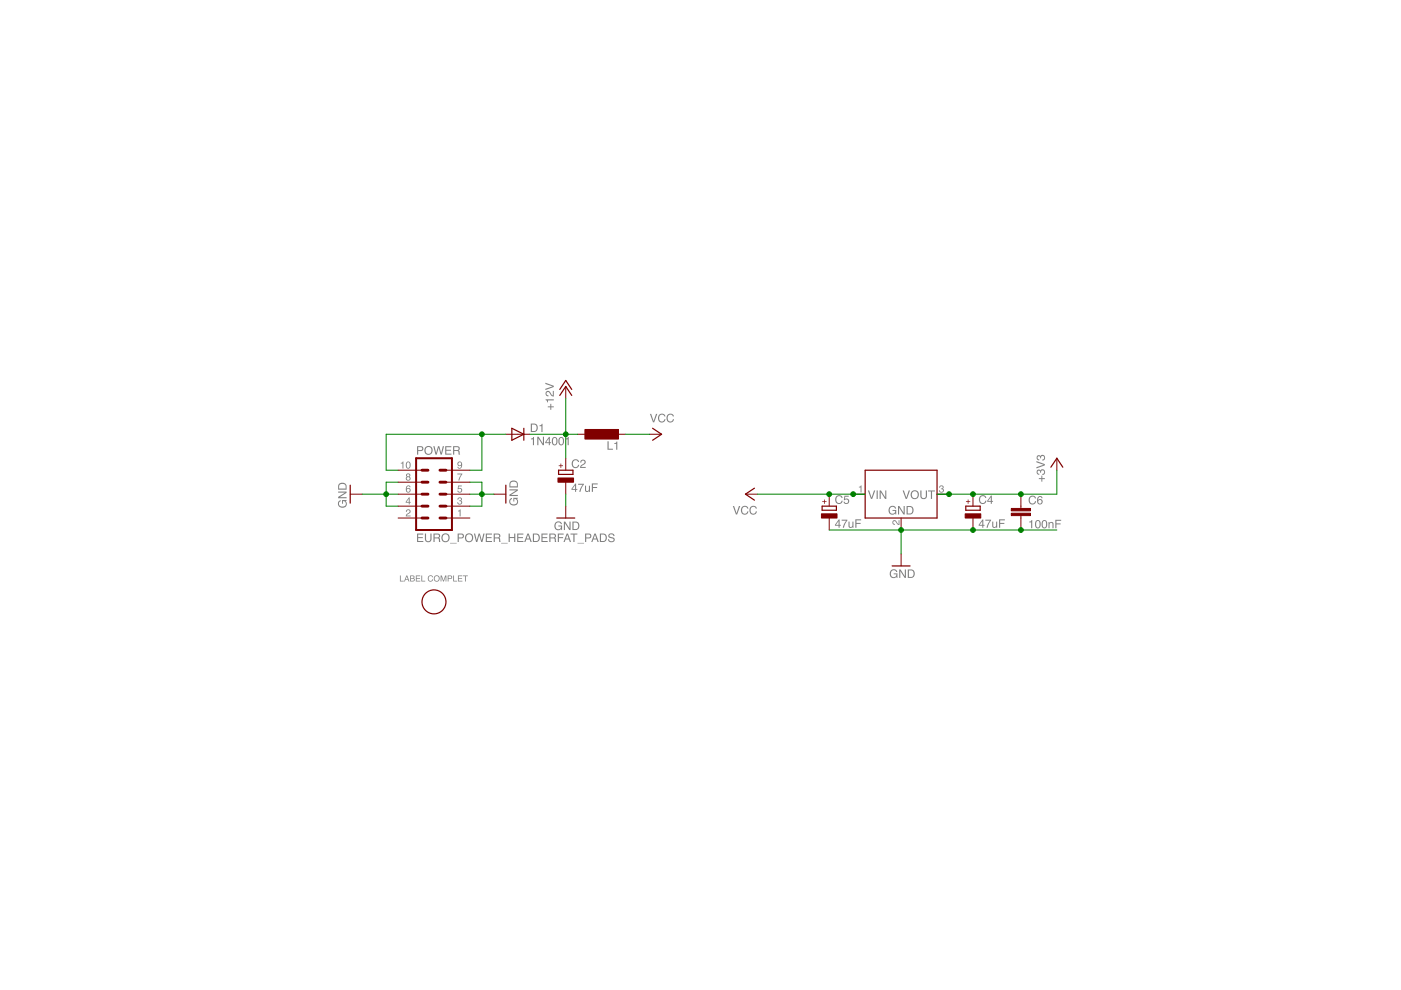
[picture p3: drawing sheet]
<svg xmlns="http://www.w3.org/2000/svg" width="297mm" height="210mm" viewBox="0 0 297 210" stroke-linecap="round" stroke-linejoin="round" font-family="sans-serif">
<g fill="#808080">
<path d="M184 104h.3l.5 1.5 .5-1.5h.3l-.7 1.8h-.2zM185.9 104h.2v1.8h-.2zM186.5 104h.3l.9 1.4v-1.4h.2v1.8h-.3l-.9-1.5v1.5h-.2z" fill-rule="evenodd"/>
<path d="M191.4 104h.2l.6 1.5 .5-1.5h.2l-.6 1.8h-.3zM193.1 104.9a.93 .93 0 0 1 1.8 0 .93 .93 0 0 1-1.8 0zM193.5 104.3a.68 .68 0 0 0 0 1.1 .68 .68 0 0 0 1-.2 .67 .67 0 0 0-.1-.9 .67 .67 0 0 0-.9 0zM195.1 104h.3v1.1a.46 .46 0 0 0 .4 .5 .46 .46 0 0 0 .5-.5v-1.1h.2v1a.72 .72 0 0 1-.7 .8 .72 .72 0 0 1-.7-.8zM196.8 104h1.4v.2h-.6v1.6h-.2v-1.6h-.6z" fill-rule="evenodd"/>
<path d="M188.6 107.5a.8 .8 0 0 1 1.4 .3h-.2a.65 .65 0 0 0-1-.2 .65 .65 0 0 0-.1 1 .57 .57 0 0 0 .7 .3 .57 .57 0 0 0 .4-.6h-.6v-.2h.8v1h-.1l-.1-.2a.88 .88 0 0 1-1.2 0 .88 .88 0 0 1-.1-1.2zM190.4 107.3h.3l.9 1.4v-1.4h.2v1.8h-.3l-.9-1.5v1.5h-.2zM192.5 107.5v1.4h.4a.7 .7 0 0 0 .5-.7 .7 .7 0 0 0-.5-.7zM192.2 107.3h.7a.91 .91 0 0 1 .8 .9 .91 .91 0 0 1-.8 .9h-.7z" fill-rule="evenodd"/>
<path d="M84.8 122h.2v1.1h.6v.2h-.8zM86.2 122.2l-.2 .6h.4zM86.2 122h.1l.5 1.3h-.2l-.1-.4h-.5l-.2 .4h-.1zM87.1 122.2v.4h.3a.21 .21 0 0 0 .3-.2 .21 .21 0 0 0-.3-.2zM87.1 122.7v.4h.6l-.1-.4zM87 122l.8 .1 .1 .3-.2 .2 .2 .3-.2 .4h-.7zM88.2 122h.9v.2h-.8v.4h.7v.1h-.7v.4h.8v.2h-.9zM89.3 122h.2v1.1h.7v.2h-.9zM90.8 122.2l.7-.2 .3 .4-.3-.2a.47 .47 0 0 0-.6 .5 .47 .47 0 0 0 .7 .3l.1-.2h.1a.63 .63 0 0 1-.9 .4 .63 .63 0 0 1-.1-1zM92 122.7a.66 .66 0 0 1 1.3 0 .66 .66 0 0 1-1.3 0zM92.2 122.6a.48 .48 0 0 0 .9 0 .48 .48 0 0 0-.9 0zM93.4 122h.3l.3 1.1 .4-1.1h.2v1.3h-.1v-1.1l-.4 1.1h-.2l-.3-1.1v1.1h-.2zM94.9 122h.6a.37 .37 0 0 1 .4 .4 .37 .37 0 0 1-.4 .4h-.4v.5h-.2zM95.1 122.2v.4h.3a.22 .22 0 0 0 .3-.2 .22 .22 0 0 0-.3-.2zM96.1 122h.2v1.1h.6v.2h-.8zM97.1 122h.9v.2h-.7v.4h.7v.1h-.7v.4h.7v.2h-.9zM98.2 122h1v.2h-.4v1.1h-.2v-1.1h-.4z" fill-rule="evenodd"/>
<path d="M88.4 113.1h1.3v.2h-1v.6h1v.2h-1v.6h1.1v.2h-1.4zM90.1 113.1h.2v1.1a.46 .46 0 0 0 .5 .6 .46 .46 0 0 0 .5-.6v-1.1h.2v1a.72 .72 0 0 1-.7 .9 .72 .72 0 0 1-.7-.9zM92.1 113.3v.6h.6a.31 .31 0 0 0 .4-.2 .31 .31 0 0 0-.4-.4zM91.9 113.1h.8a.49 .49 0 0 1 .6 .3 .49 .49 0 0 1-.2 .6l.2 .2 .1 .7h-.3l-.1-.6-.3-.2h-.6v.8h-.2zM93.6 114a.93 .93 0 0 1 1.8 0 .93 .93 0 0 1-1.8 0zM94 113.5a.68 .68 0 0 0 0 1 .68 .68 0 0 0 1-.1 .67 .67 0 0 0-.1-.9 .67 .67 0 0 0-.9 0zM95.4 115.1h1.4v.1h-1.4zM97 113.1h.8a.52 .52 0 0 1 .6 .5 .52 .52 0 0 1-.6 .6h-.5v.7h-.3zM97.3 113.3v.7h.5a.31 .31 0 0 0 .3-.4 .31 .31 0 0 0-.3-.3zM98.6 114a.93 .93 0 0 1 1.8 0 .93 .93 0 0 1-1.8 0zM99 113.5a.68 .68 0 0 0 0 1 .68 .68 0 0 0 1-.1 .67 .67 0 0 0-.1-.9 .67 .67 0 0 0-.9 0zM100.5 113.1h.2l.4 1.5 .4-1.5h.2l.4 1.5 .4-1.5h.2l-.4 1.8h-.3l-.4-1.5-.4 1.5h-.3zM103 113.1h1.3v.2h-1.1v.6h1v.2h-1v.6h1.1v.2h-1.3zM104.9 113.3v.6h.6a.31 .31 0 0 0 .3-.2 .31 .31 0 0 0-.3-.4zM104.7 113.1h.8a.49 .49 0 0 1 .6 .3 .49 .49 0 0 1-.3 .6l.2 .2 .2 .7h-.3l-.1-.6-.3-.2h-.6v.8h-.2zM106.3 115.1h1.3v.1h-1.3zM107.8 113.1h.3v.8h.9v-.8h.3v1.8h-.3v-.8h-.9v.8h-.3zM109.7 113.1h1.3v.2h-1.1v.6h1v.2h-1v.6h1.1v.2h-1.3zM111.9 113.4l-.2 .8h.5zM111.8 113.1h.3l.6 1.8h-.2l-.2-.5h-.7l-.2 .5h-.3zM113.2 113.3v1.4h.5a.7 .7 0 0 0 .5-.7 .7 .7 0 0 0-.5-.7zM113 113.1h.7a.91 .91 0 0 1 .8 .9 .91 .91 0 0 1-.8 .9h-.7zM114.8 113.1h1.3v.2h-1.1v.6h1v.2h-1v.6h1.1v.2h-1.3zM116.7 113.3v.6h.6a.31 .31 0 0 0 .3-.2 .31 .31 0 0 0-.3-.4zM116.5 113.1h.8a.49 .49 0 0 1 .6 .3 .49 .49 0 0 1-.3 .6l.2 .2 .2 .7h-.3l-.1-.6-.3-.2h-.6v.8h-.2zM118.3 113.1h1.2v.2h-1v.6h.9v.2h-.9v.8h-.2zM120.3 113.4l-.3 .8h.5zM120.1 113.1h.3l.7 1.8h-.3l-.2-.5h-.7l-.2 .5h-.2zM121 113.1h1.4v.2h-.6v1.6h-.2v-1.6h-.6zM122.4 115.1h1.4v.1h-1.4zM124 113.1h.9a.52 .52 0 0 1 .5 .5 .52 .52 0 0 1-.5 .6h-.6v.7h-.3zM124.3 113.3v.7h.5a.31 .31 0 0 0 .3-.4 .31 .31 0 0 0-.3-.3zM126.2 113.4l-.3 .8h.5zM126 113.1h.3l.7 1.8h-.3l-.2-.5h-.7l-.2 .5h-.2zM127.4 113.3v1.4h.5a.7 .7 0 0 0 .5-.7 .7 .7 0 0 0-.5-.7zM127.2 113.1h.7a.91 .91 0 0 1 .8 .9 .91 .91 0 0 1-.8 .9h-.7zM129.1 113.2a.7 .7 0 0 1 1.2 .5h-.2a.42 .42 0 0 0-.5-.4 .42 .42 0 0 0-.4 .4 1.45 1.45 0 0 1 1.1 .7 .73 .73 0 0 1-.7 .6 .73 .73 0 0 1-.7-.7h.2a.47 .47 0 0 0 .5 .5 .47 .47 0 0 0 .5-.5l-.1-.1a.89 .89 0 0 1-1-.7z" fill-rule="evenodd"/>
<path d="M71.9 106.2l.3-.2v.3a.65 .65 0 0 0-.2 .9 .65 .65 0 0 0 1 .1 .57 .57 0 0 0 .3-.6 .57 .57 0 0 0-.6-.5v.6h-.2v-.8h1v.2h-.2a.88 .88 0 0 1 0 1.2 .88 .88 0 0 1-1.2 .1 .86 .86 0 0 1-.2-1.3zM71.7 104.2h1.8v.3l-1.5 .9h1.5v.2h-1.8v-.2l1.4-.9h-1.4zM72.1 102.7l-.2 .3v.6h1.4v-.4a.72 .72 0 0 0-1.2-.5zM72 102.5a.97 .97 0 0 1 1.5 .6v.7h-1.8v-.9z" fill-rule="evenodd"/>
<path d="M108.2 105.7l.3-.1v.2a.65 .65 0 0 0-.2 1 .65 .65 0 0 0 1 .1 .57 .57 0 0 0 .3-.7 .57 .57 0 0 0-.6-.4v.5h-.2v-.8h1v.2l-.2 .1a.88 .88 0 0 1 0 1.2 .88 .88 0 0 1-1.2 .1 .86 .86 0 0 1-.2-1.4zM108 103.7h1.8v.3l-1.5 .9h1.5v.3h-1.8v-.3l1.5-.9h-1.5zM108.4 102.3l-.2 .2v.6h1.4v-.4a.72 .72 0 0 0-1.2-.4zM108.3 102.1a.97 .97 0 0 1 1.5 .5v.8h-1.8v-1z" fill-rule="evenodd"/>
<path d="M121.9 102.9l-.5 .8h.5zM122 102.5h.1v1.2h.3v.2h-.3v.4h-.2v-.4h-.7v-.3zM122.6 102.6h1.2l-.7 1.7h-.3l.2-.5 .5-1h-.9zM124 103h.3v.9l.2 .2 .3-.2 .1-.9h.2v1.3h-.2v-.2a.45 .45 0 0 1-.5 .2 .45 .45 0 0 1-.4-.4zM125.5 102.5h1.2v.2h-1v.6h.9v.2h-.9v.8h-.2z" fill-rule="evenodd"/>
<path d="M116.1 86.2h.6v-.6h.2v.6h.5v.2h-.5v.5h-.2v-.5h-.6zM115.7 84.7h1.7v.2h-1.2v.4h-.2zM115.8 83a.8 .8 0 0 1 1.2 .7l.2 .1v-.9h.2v1.2a1.47 1.47 0 0 1-1.1-1 .35 .35 0 0 0-.5 .4 .35 .35 0 0 0 .5 .3v.2a.6 .6 0 0 1-.6-.3 .6 .6 0 0 1 .1-.7zM115.6 81.1l1.8 .7v.3l-1.8 .6v-.3l1.5-.5-1.5-.5z" fill-rule="evenodd"/>
<path d="M117.8 110.8a.8 .8 0 0 1 1.3 .3h-.2a.65 .65 0 0 0-.9-.2 .65 .65 0 0 0-.2 1 .57 .57 0 0 0 .7 .3 .57 .57 0 0 0 .4-.6h-.5v-.2h.8v1h-.2v-.3a.88 .88 0 0 1-1.3 .1 .88 .88 0 0 1-.1-1.2zM119.5 110.6h.3l.9 1.4v-1.4h.3v1.8h-.3l-.9-1.5v1.5h-.3zM121.6 110.8v1.4h.4a.7 .7 0 0 0 .6-.7 .7 .7 0 0 0-.6-.7zM121.4 110.6h.7a.91 .91 0 0 1 .7 .9 .91 .91 0 0 1-.7 .9h-.7z" fill-rule="evenodd"/>
<path d="M188.9 120.9a.8 .8 0 0 1 1.3 .4h-.2a.65 .65 0 0 0-.9-.2 .65 .65 0 0 0-.2 .9 .57 .57 0 0 0 .7 .4 .57 .57 0 0 0 .4-.6h-.5v-.2h.8v.9h-.2v-.2a.88 .88 0 0 1-1.3 .1 .88 .88 0 0 1-.1-1.3zM190.7 120.7h.2l.9 1.5v-1.5h.3v1.8h-.3l-.9-1.4v1.4h-.2zM192.7 120.9v1.4h.4a.7 .7 0 0 0 .6-.7 .7 .7 0 0 0-.6-.7zM192.5 120.7h.7a.91 .91 0 0 1 .7 .9 .91 .91 0 0 1-.7 .9h-.7z" fill-rule="evenodd"/>
<path d="M220.3 101.4h.5v-.6h.2v.6h.5v.2h-.5v.5h-.2v-.5h-.5zM219.9 99.7l.3-.1 .4 .2a.58 .58 0 0 1 1 .1 .58 .58 0 0 1-.6 .8v-.2a.35 .35 0 0 0 .4-.5 .35 .35 0 0 0-.7 0v.2h-.2a.29 .29 0 0 0-.2-.4 .29 .29 0 0 0-.3 .3l.1 .3 .3 .1v.2a.58 .58 0 0 1-.6-.4 .58 .58 0 0 1 .1-.6zM219.7 97.8l1.8 .6v.3l-1.8 .6v-.2l1.6-.6-1.6-.5zM219.9 96.6l.3-.1 .4 .2a.58 .58 0 0 1 1 .2 .58 .58 0 0 1-.6 .8v-.3a.35 .35 0 0 0 .4-.5 .35 .35 0 0 0-.7 0v.3l-.2-.1a.29 .29 0 0 0-.2-.3 .29 .29 0 0 0-.3 .2l.1 .3 .3 .1v.2a.58 .58 0 0 1-.6-.3 .58 .58 0 0 1 .1-.7z" fill-rule="evenodd"/>
<path d="M137.8 87.8h.3l.5 1.5 .5-1.5h.3l-.7 1.7h-.3zM139.7 88a.78 .78 0 0 1 .8-.3 .78 .78 0 0 1 .6 .6h-.3a.61 .61 0 0 0-.8-.3 .61 .61 0 0 0-.2 .9 .55 .55 0 0 0 .5 .5 .55 .55 0 0 0 .6-.5h.2a.83 .83 0 0 1-1.1 .6 .83 .83 0 0 1-.5-1.1zM141.5 88a.78 .78 0 0 1 .8-.3 .78 .78 0 0 1 .6 .6h-.3a.61 .61 0 0 0-.8-.3 .61 .61 0 0 0-.2 .9 .55 .55 0 0 0 .5 .5 .55 .55 0 0 0 .6-.5h.2a.83 .83 0 0 1-1.1 .6 .83 .83 0 0 1-.5-1.1z" fill-rule="evenodd"/>
<path d="M155.4 107.3h.2l.6 1.5 .5-1.5h.2l-.6 1.8h-.3zM157.3 107.5a.78 .78 0 0 1 .8-.3 .78 .78 0 0 1 .6 .6h-.3a.61 .61 0 0 0-.8-.3 .61 .61 0 0 0-.2 .9 .55 .55 0 0 0 .5 .5 .55 .55 0 0 0 .5-.5h.3a.83 .83 0 0 1-1.1 .7 .83 .83 0 0 1-.5-1.2zM159.1 107.5a.78 .78 0 0 1 .8-.3 .78 .78 0 0 1 .6 .6h-.3a.61 .61 0 0 0-.8-.3 .61 .61 0 0 0-.2 .9 .55 .55 0 0 0 .5 .5 .55 .55 0 0 0 .5-.5h.3a.83 .83 0 0 1-1.1 .7 .83 .83 0 0 1-.5-1.2z" fill-rule="evenodd"/>
<path d="M112.6 93l.6-.3v1.7h-.2v-1.2h-.4zM113.9 92.6h.3l.9 1.4v-1.4h.2v1.8h-.2l-1-1.5v1.5h-.2zM116.4 93l-.6 .8h.6zM116.4 92.6h.2v1.2h.2v.2h-.2v.4h-.2v-.4h-.8v-.3zM117.2 92.8a.63 .63 0 0 1 .8 0 .63 .63 0 0 1 .2 .7 .65 .65 0 0 1-.6 .9 .65 .65 0 0 1-.6-.8zM117.4 92.9a.96 .96 0 0 0 .2 1.3 .85 .85 0 0 0 0-1.4zM118.6 92.8a.63 .63 0 0 1 .8 0 .63 .63 0 0 1 .2 .7 .65 .65 0 0 1-.6 .9 .65 .65 0 0 1-.6-.8zM118.8 92.9a.96 .96 0 0 0 .2 1.3 .85 .85 0 0 0 0-1.4zM119.9 93l.7-.3v1.7h-.3v-1.2h-.4z" fill-rule="evenodd"/>
<path d="M208.3 110.5l-.6 .8h.6zM208.3 110.1h.2v1.2h.2v.2h-.2v.4h-.2v-.4h-.8v-.2zM208.9 110.2h1.2l-.7 1.7h-.2l.1-.5 .6-1h-1zM210.4 110.6h.2v.9l.2 .2 .4-.2v-.9h.2v1.3h-.2v-.2a.45 .45 0 0 1-.5 .2 .45 .45 0 0 1-.3-.4zM211.8 110.1h1.3v.2h-1v.6h.8v.2h-.8v.8h-.3z" fill-rule="evenodd"/>
<path d="M177.8 110.5l-.6 .8h.6zM177.8 110.1h.2v1.2h.3v.2h-.3v.4h-.2v-.4h-.8v-.2zM178.4 110.2h1.3l-.8 1.7h-.2l.1-.5 .6-1h-1zM179.9 110.6h.2v.9l.3 .2 .3-.2v-.9h.2v1.3h-.2v-.2a.45 .45 0 0 1-.5 .2 .45 .45 0 0 1-.3-.4zM181.3 110.1h1.3v.2h-1v.6h.9v.2h-.9v.8h-.3z" fill-rule="evenodd"/>
<path d="M218.2 110.6l.7-.3v1.7h-.3v-1.2h-.4zM219.6 110.4a.63 .63 0 0 1 .8 0 .63 .63 0 0 1 .2 .7 .65 .65 0 0 1-.5 .9 .65 .65 0 0 1-.7-.8zM219.9 110.5a.96 .96 0 0 0 .1 1.3 .85 .85 0 0 0 .1-1.3zM221 110.4a.63 .63 0 0 1 .8 0 .63 .63 0 0 1 .2 .7 .65 .65 0 0 1-.5 .9 .65 .65 0 0 1-.7-.8zM221.3 110.5a.96 .96 0 0 0 .1 1.3 .85 .85 0 0 0 0-1.3zM222.3 110.7h.2v.2a.46 .46 0 0 1 .5-.2 .46 .46 0 0 1 .4 .5v.8h-.3v-.8a.32 .32 0 0 0-.3-.3 .32 .32 0 0 0-.3 .4v.7h-.2zM223.7 110.2h1.3v.2h-1v.6h.9v.2h-.9v.8h-.3z" fill-rule="evenodd"/>
<path d="M88.4 94.6h.8a.52 .52 0 0 1 .6 .5 .52 .52 0 0 1-.6 .5h-.5v.8h-.3zM88.7 94.8v.6h.5a.31 .31 0 0 0 .3-.3 .31 .31 0 0 0-.3-.3zM90 95.5a.93 .93 0 0 1 1.8 0 .93 .93 0 0 1-1.8 0zM90.4 95a.68 .68 0 0 0 0 1 .68 .68 0 0 0 1-.2 .67 .67 0 0 0-.1-.8 .67 .67 0 0 0-.9 0zM91.9 94.6h.2l.4 1.5 .4-1.5h.2l.4 1.5 .4-1.5h.2l-.4 1.8h-.3l-.4-1.5-.4 1.5h-.3zM94.4 94.6h1.3v.2h-1.1v.6h1v.2h-1v.6h1.1v.2h-1.3zM96.3 94.8v.6h.6a.31 .31 0 0 0 .3-.3 .31 .31 0 0 0-.3-.3zM96.1 94.6h.8a.49 .49 0 0 1 .6 .3 .49 .49 0 0 1-.3 .6l.2 .2 .2 .7h-.3l-.1-.7-.3-.1h-.6v.8h-.2z" fill-rule="evenodd"/>
<path d="M97.1 108.3l.6-.3v1.5h-.2v-1.1h-.4z" fill-rule="evenodd"/>
<path d="M97.1 105.5a.43 .43 0 0 1 .7 0 .43 .43 0 0 1-.1 .7 .5 .5 0 0 1-.1 .8 .5 .5 0 0 1-.7-.5h.2a.3 .3 0 0 0 .5 .3 .3 .3 0 0 0 0-.5h-.2v-.2a.25 .25 0 0 0 .3-.2 .25 .25 0 0 0-.2-.3l-.5 .3z" fill-rule="evenodd"/>
<path d="M97.1 102.9h.8v.2h-.6l-.1 .4a.52 .52 0 0 1 .8 .3 .52 .52 0 0 1-.4 .7 .52 .52 0 0 1-.6-.5h.2a.33 .33 0 0 0 .4 .2 .33 .33 0 0 0 .1-.5 .33 .33 0 0 0-.5 .1l-.2-.1z" fill-rule="evenodd"/>
<path d="M86.2 108.1a.52 .52 0 0 1 .9 .2 .52 .52 0 0 1-.6 .7l-.3 .3h.9v.2h-1.1l.2-.5a.59 .59 0 0 0 .6-.8h-.4l-.1 .3h-.2z" fill-rule="evenodd"/>
<path d="M86.7 105.7l-.5 .7h.5zM86.7 105.5h.2v.9h.2v.2h-.2v.3h-.2v-.3h-.7z" fill-rule="evenodd"/>
<path d="M86.2 103.1l.6-.2 .2 .4-.6-.2-.2 .5a.51 .51 0 0 1 .8 .2 .51 .51 0 0 1-.3 .7 .51 .51 0 0 1-.6-.5zM86.3 103.9a.32 .32 0 0 0 .6 0 .32 .32 0 0 0-.6 0z" fill-rule="evenodd"/>
<path d="M97 100.4h1l-.6 1.5h-.2l.1-.3 .5-1h-.8z" fill-rule="evenodd"/>
<path d="M97.1 98a.66 .66 0 0 1 .8 .2 .66 .66 0 0 1 0 .8 .46 .46 0 0 1-.5 .4 .46 .46 0 0 1-.4-.4h.2a.3 .3 0 0 0 .3 .2 .3 .3 0 0 0 .3-.3v-.2a.48 .48 0 0 1-.7 0 .48 .48 0 0 1 0-.7zM97.2 98.3a.32 .32 0 0 0 .6 0 .32 .32 0 0 0-.6 0z" fill-rule="evenodd"/>
<path d="M86.3 100.8a.25 .25 0 0 0 .5 0 .25 .25 0 0 0-.5 0zM86.2 101.5a.31 .31 0 0 0 .6 0 .31 .31 0 0 0-.6 0zM86.2 100.5a.43 .43 0 0 1 .7-.1 .43 .43 0 0 1-.1 .7 .46 .46 0 0 1 .1 .7 .46 .46 0 0 1-.7 0 .46 .46 0 0 1 .1-.7l-.2-.3z" fill-rule="evenodd"/>
<path d="M85 98.1l.5-.3v1.5h-.2v-1h-.3zM86.2 98a.64 .64 0 0 1 .8 .1 .64 .64 0 0 1 0 .8 .53 .53 0 0 1-.7 .4 .53 .53 0 0 1-.3-.7zM86.4 98.1a.83 .83 0 0 0 .1 1.1 .7 .7 0 0 0 .1-1.2z" fill-rule="evenodd"/>
<path d="M121.4 97.6a.78 .78 0 0 1 .8-.2 .78 .78 0 0 1 .6 .6h-.3a.61 .61 0 0 0-.8-.3 .61 .61 0 0 0-.2 .8 .55 .55 0 0 0 .5 .5 .55 .55 0 0 0 .6-.4h.2a.83 .83 0 0 1-1.1 .6 .83 .83 0 0 1-.5-1.2zM123.2 97.6a.6 .6 0 0 1 1 .3 .6 .6 0 0 1-.6 .7l-.4 .4h1v.2h-1.2a1.47 1.47 0 0 1 .9-1.1 .35 .35 0 0 0-.3-.5 .35 .35 0 0 0-.4 .5h-.2z" fill-rule="evenodd"/>
<path d="M128.8 93.6h.2v1.5h.9v.3h-1.1zM130.2 94l.7-.4v1.8h-.3v-1.3h-.4z" fill-rule="evenodd"/>
<path d="M112.8 90v1.4h.4a.7 .7 0 0 0 .6-.7 .7 .7 0 0 0-.6-.7zM112.5 89.8h.8a.91 .91 0 0 1 .7 .9 .91 .91 0 0 1-.7 .9h-.8zM114.4 90.2l.6-.3v1.7h-.2v-1.2h-.4z" fill-rule="evenodd"/>
<path d="M182.1 103.2l.6-.3v1.5h-.2v-1h-.4z" fill-rule="evenodd"/>
<path d="M199.3 103a.43 .43 0 0 1 .6 0 .43 .43 0 0 1 0 .6 .5 .5 0 0 1-.1 .9 .5 .5 0 0 1-.7-.5h.2a.3 .3 0 0 0 .4 .3 .3 .3 0 0 0 0-.6h-.2v-.1a.25 .25 0 0 0 .4-.2 .25 .25 0 0 0-.3-.3l-.5 .3z" fill-rule="evenodd"/>
<path d="M189.3 110.4a.87 .87 0 0 1 1.1 .7h.1v-.8h.2v1l-.5-.2a.59 .59 0 0 0-.7-.5l-.1 .3 .3 .2v.2l-.3-.1-.2-.2z" fill-rule="evenodd"/>
<path d="M207.8 105.3a.78 .78 0 0 1 .7-.3 .78 .78 0 0 1 .6 .6h-.2a.61 .61 0 0 0-.9-.3 .61 .61 0 0 0-.2 .8 .55 .55 0 0 0 .5 .6 .55 .55 0 0 0 .6-.5h.2a.83 .83 0 0 1-1 .6 .83 .83 0 0 1-.5-1.1zM210.1 105.4l-.6 .8h.6zM210.1 105.1h.2v1.1h.2v.2h-.2v.4h-.2v-.4h-.8v-.2z" fill-rule="evenodd"/>
<path d="M177.3 105.3a.78 .78 0 0 1 .8-.3 .78 .78 0 0 1 .5 .6h-.2a.61 .61 0 0 0-.8-.3 .61 .61 0 0 0-.3 .8 .55 .55 0 0 0 .6 .6 .55 .55 0 0 0 .5-.5h.3a.83 .83 0 0 1-1.1 .6 .83 .83 0 0 1-.5-1.1zM179 105.1h1v.2h-.8l-.1 .5a.61 .61 0 0 1 .9 .3 .61 .61 0 0 1-.4 .8 .61 .61 0 0 1-.8-.5h.3a.38 .38 0 0 0 .5 .2 .38 .38 0 0 0 .1-.6 .38 .38 0 0 0-.6 .1l-.2-.1z" fill-rule="evenodd"/>
<path d="M218.3 105.4a.78 .78 0 0 1 .8-.3 .78 .78 0 0 1 .6 .6h-.3a.61 .61 0 0 0-.8-.3 .61 .61 0 0 0-.3 .8 .55 .55 0 0 0 .6 .6 .55 .55 0 0 0 .5-.5h.3a.83 .83 0 0 1-1.1 .6 .83 .83 0 0 1-.5-1.1zM220.1 105.4l.6-.2 .3 .3v.1h-.2a.36 .36 0 0 0-.4-.2 .36 .36 0 0 0-.3 .4v.2a.58 .58 0 0 1 .9 .2 .58 .58 0 0 1-.4 .8 .58 .58 0 0 1-.7-.6zM220.1 106.4a.4 .4 0 0 0 .8 0 .4 .4 0 0 0-.8 0z" fill-rule="evenodd"/>
</g>
<path d="M88.2 97.2h7.6v15.2h-7.6z" fill="none" stroke="#800000" stroke-width=".42"/>
<path d="M89.5 99.7h1.2M93.3 99.7h1.3M89.5 104.8h1.2M89.5 107.3h1.2M89.5 109.8h1.2M89.5 102.2h1.2M93.3 104.8h1.3M93.3 107.3h1.3M93.3 109.8h1.3M93.3 102.2h1.3" fill="none" stroke="#800000" stroke-width=".61"/>
<path d="M84.4 99.7h5.1M94.6 99.7h5M74.3 104.8h2.5M84.4 109.8h5.1M84.4 107.3h5.1M84.4 104.8h5.1M84.4 102.2h5.1M94.6 109.8h5M94.6 107.3h5M94.6 104.8h5M94.6 102.2h5M104.7 104.8h2.6" fill="none" stroke="#800000" stroke-width=".21"/>
<path d="M118.4 99.7h3.1v.9h-3.1zM74.3 102.9v3.8M107.3 102.9v3.8" fill="none" stroke="#800000" stroke-width=".25"/>
<path d="M118.5 98.7h.3v-.4h.2v.4h.4v.1h-.4v.4h-.2v-.4h-.3z" fill-rule="evenodd" fill="#800000"/>
<g fill="#800000" stroke="#800000" stroke-width=".21">
<path d="M118.3 101.3h3.3v.9h-3.3z"/>
<path d="M124 91.1h7.1v2h-7.1z"/>
</g>
<g fill="none" stroke="#800000" stroke-width=".21">
<path d="M107.3 92.1h5M120 81.9v2.6M120 97.2v2.5M122.5 92.1h2.5M130.1 92.1h2.6M137.7 92.1h2.6M224.1 97.2v2.5M120 102.2v2.6M120 107.3v2.5M158.1 104.8h2.5M180.9 104.8h2.5M191.1 109.8v2.6"/>
<path d="M191.1 117.5v2.5M198.7 104.8h2.5"/>
</g>
<path d="M108.5 90.8l2.6 1.3-2.6 1.2zM111.1 90.8v2.5M118.7 83.8l1.3-1.9 1.2 1.9M118.7 82.6l1.3-1.9 1.2 1.9M138.4 90.8l1.9 1.3-1.9 1.2M183.4 99.7h15.3v10.1h-15.3zM222.8 99.1l1.3-1.9 1.2 1.9M118 109.8h3.9M160 103.5l-1.9 1.3 1.9 1.2M189.1 120h3.9M204.8 107.3h3v.9h-3z" fill="none" stroke="#800000" stroke-width=".25"/>
<path d="M204.8 106.3h.4v-.4h.1v.4h.4v.1h-.4v.4h-.1v-.4h-.4z" fill-rule="evenodd" fill="#800000"/>
<path d="M204.6 108.9h3.3v.9h-3.3z" fill="#800000" stroke="#800000" stroke-width=".21"/>
<path d="M206.3 104.8v2.5M206.3 109.8v2.6" fill="none" stroke="#800000" stroke-width=".21"/>
<path d="M174.3 107.3h3v.9h-3z" fill="none" stroke="#800000" stroke-width=".25"/>
<path d="M174.3 106.3h.4v-.4h.2v.4h.3v.1h-.3v.4h-.2v-.4h-.4z" fill-rule="evenodd" fill="#800000"/>
<g fill="#800000" stroke="#800000" stroke-width=".21">
<path d="M174.2 108.9h3.3v.9h-3.3z"/>
<path d="M214.4 108.8h4.1v.5h-4.1z"/>
<path d="M214.4 107.8h4.1v.5h-4.1z"/>
</g>
<path d="M175.8 104.8v2.5M175.8 109.8v2.6M216.5 104.8v3M216.5 109.3v3.1" fill="none" stroke="#800000" stroke-width=".21"/>
<circle cx="92" cy="127.6" r="2.54" fill="none" stroke="#800000" stroke-width=".25"/>
<g fill="none" stroke="#008000" stroke-width=".21">
<path d="M102.2 92.1v7.6h-2.6M107.3 92.1h-25.4v7.6h2.5M112.3 92.1h10.2M120 84.5v12.7M132.7 92.1h5M224.1 99.7v5.1h-25.4M76.8 104.8h7.6M84.4 102.2h-2.5v5.1h2.5M99.6 102.2h2.6v5.1h-2.6M99.6 104.8h5.1M120 104.8v2.5M160.6 104.8h22.8"/>
<path d="M175.8 112.4h48.3M191.1 112.4v5.1"/>
</g>
<g fill="#008000" stroke="#008000" stroke-width=".21">
<circle cx="102.2" cy="92.1" r=".51"/>
<circle cx="102.2" cy="104.8" r=".51"/>
<circle cx="81.9" cy="104.8" r=".51"/>
<circle cx="191.1" cy="112.4" r=".51"/>
<circle cx="206.3" cy="112.4" r=".51"/>
<circle cx="216.5" cy="112.4" r=".51"/>
<circle cx="201.2" cy="104.8" r=".51"/>
<circle cx="206.3" cy="104.8" r=".51"/>
<circle cx="216.5" cy="104.8" r=".51"/>
<circle cx="180.9" cy="104.8" r=".51"/>
<circle cx="175.8" cy="104.8" r=".51"/>
<circle cx="120" cy="92.1" r=".51"/>
</g>
</svg>
